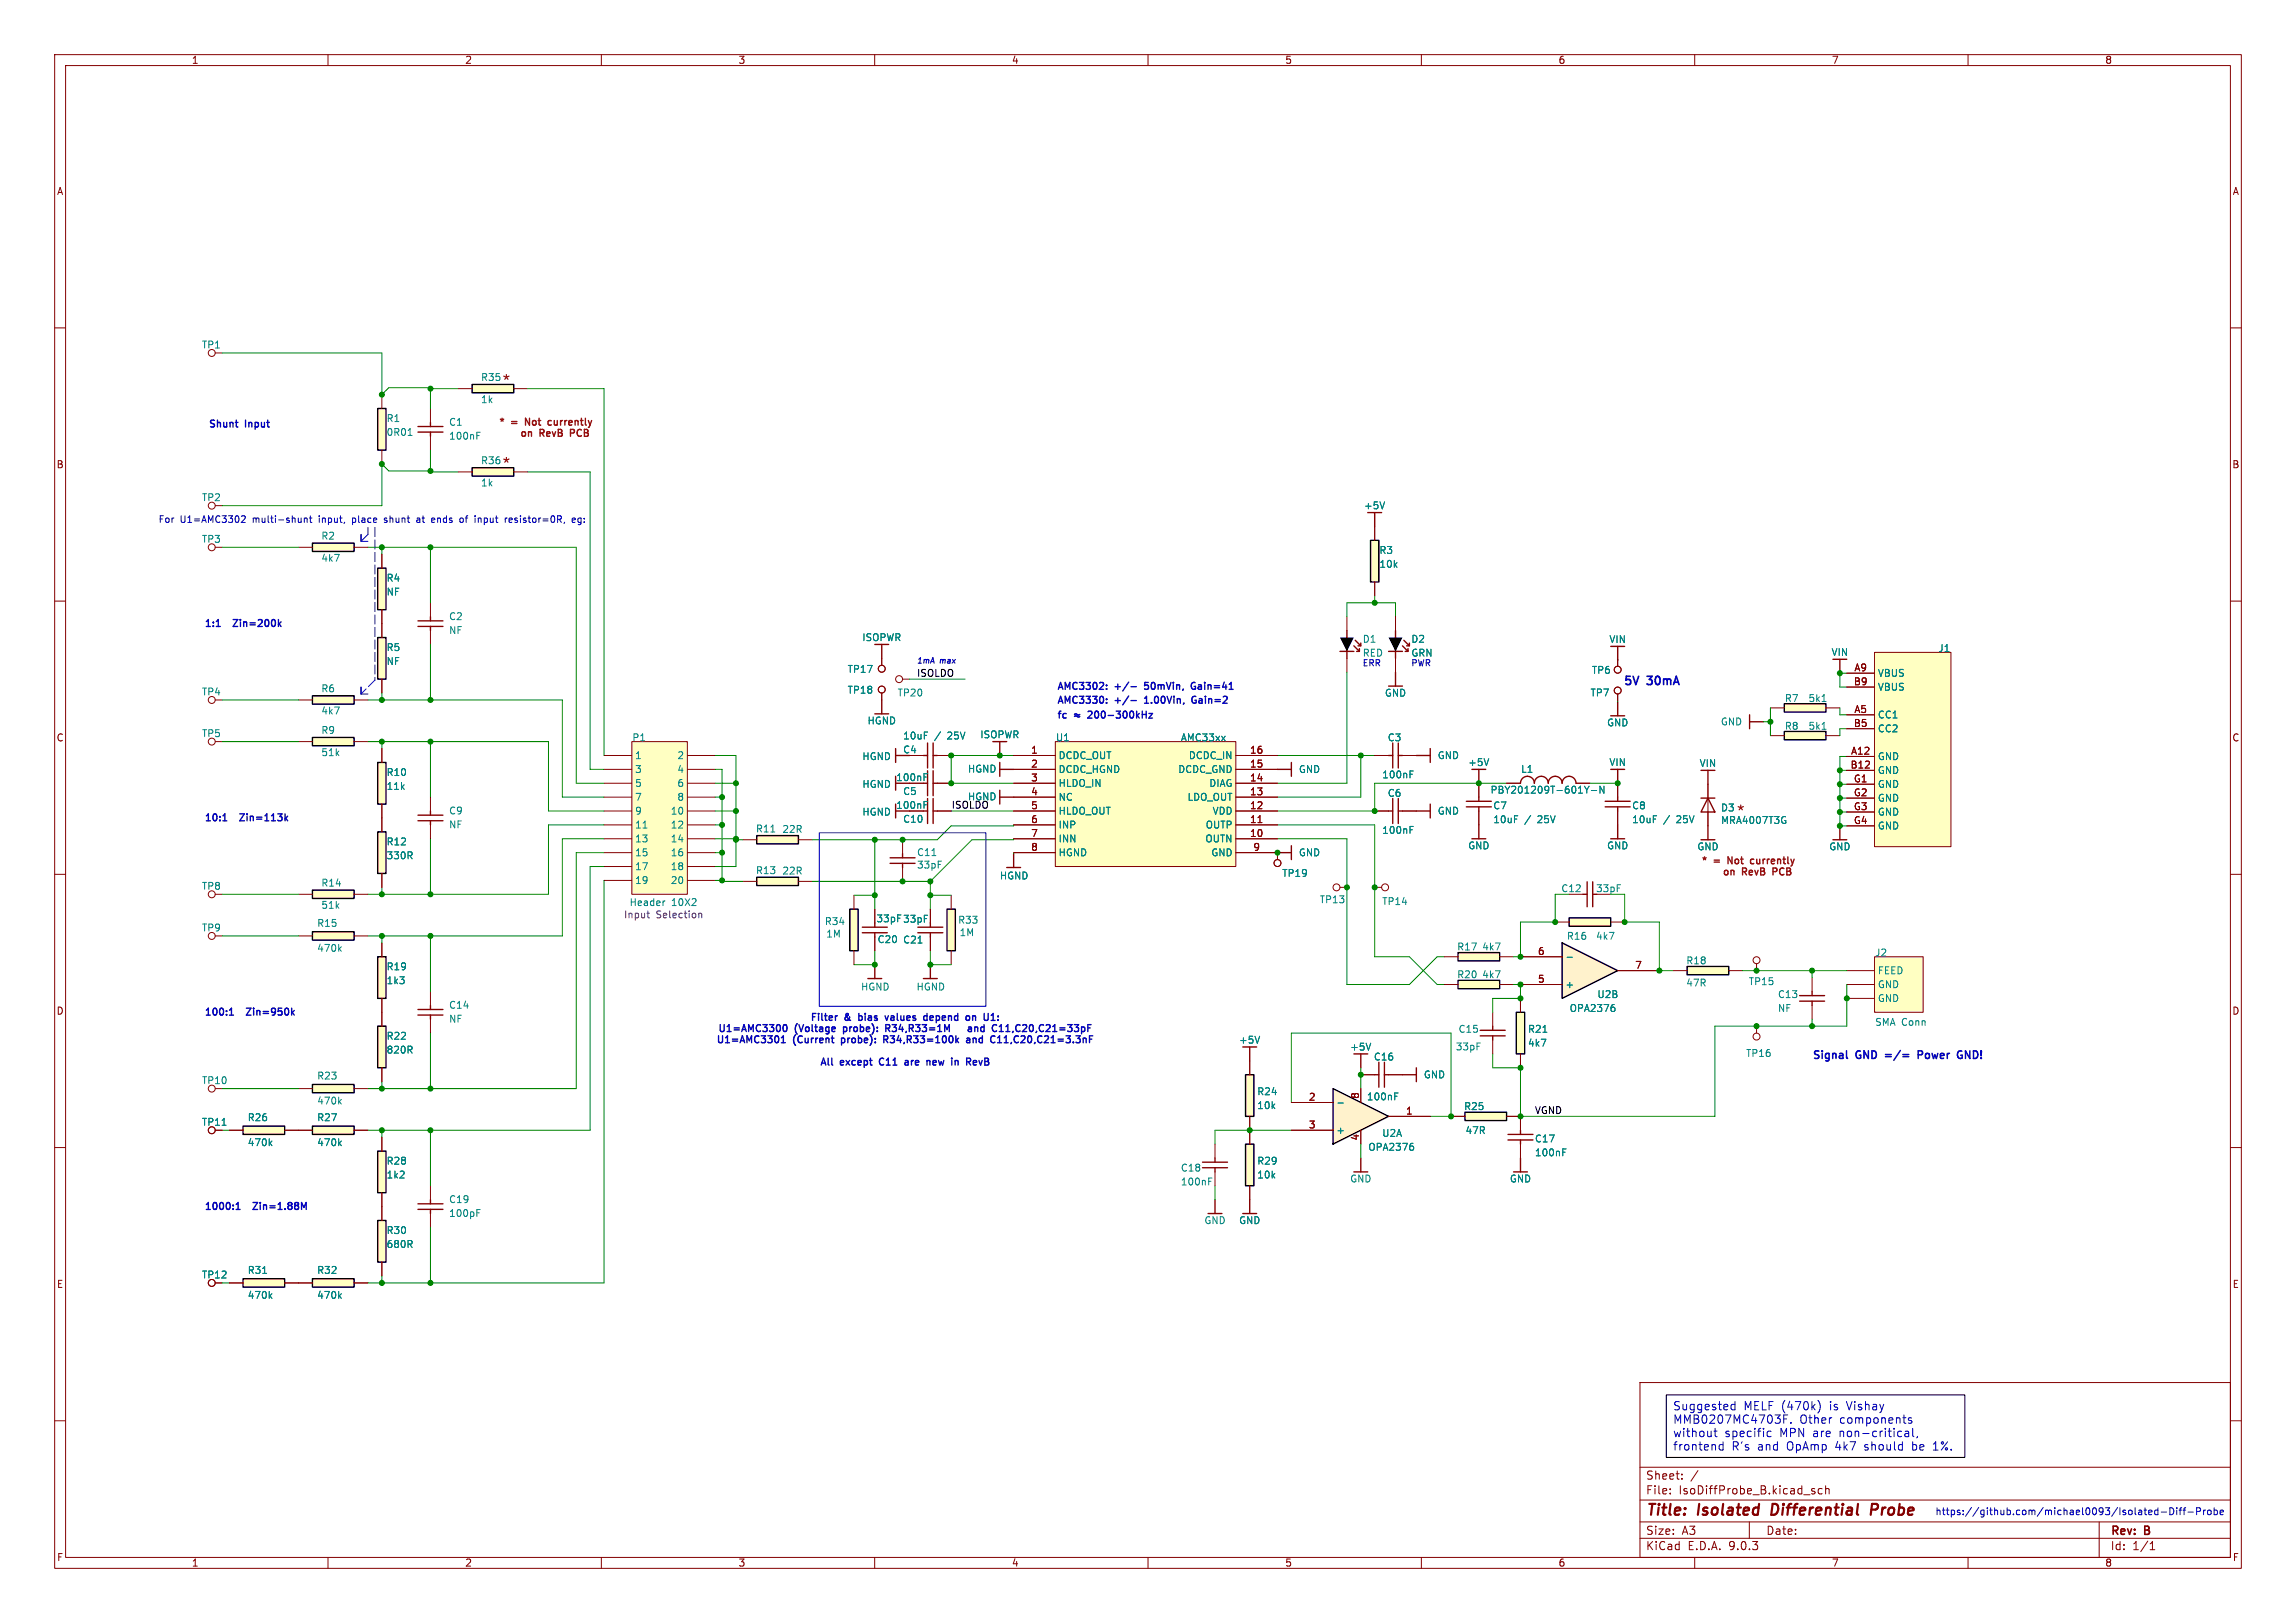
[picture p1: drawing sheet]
<svg xmlns="http://www.w3.org/2000/svg" width="420mm" height="297mm" viewBox="0 0 420 297" stroke-linecap="round" stroke-linejoin="round" font-family="sans-serif">
<defs><g id="words">
<g font-size="2.8" fill="#c20000">
<text x="91.7" y="70.8">*</text>
<text x="91.7" y="86">*</text>
</g>
<text font-size="2.8" fill="#008484" x="317.5" y="149.6">*</text>
<g font-size="2.8" fill="#840000">
<text x="301" y="277.9">Title:</text>
<text x="310.6" y="277.9">Isolated</text>
<text x="324.9" y="277.9">Differential</text>
<text x="343.9" y="277.9">Probe</text>
</g>
<g font-size="2.1" fill="#0000c2">
<text x="296.9" y="125.5">5V</text>
<text x="301.5" y="125.5">30mA</text>
<text x="305.9" y="258.4">Suggested</text>
<text x="305.9" y="260.8">MMB0207MC4703F.</text>
<text x="305.9" y="263.3">without</text>
<text x="315.5" y="263.3">specific</text>
<text x="318.9" y="258.4">MELF (470k)</text>
<text x="325.6" y="263.3">MPN are</text>
<text x="329.2" y="260.8">Other</text>
<text x="334.8" y="258.4">is</text>
<text x="336.6" y="260.8">components</text>
<text x="336.7" y="263.3">non-critical,</text>
<text x="338.1" y="258.4">Vishay</text>
<text x="305.9" y="265.8">frontend</text>
<text x="316.8" y="265.8">R's</text>
<text x="321.6" y="265.8">and</text>
<text x="327" y="265.8">OpAmp</text>
<text x="336" y="265.8">4k7</text>
<text x="341.5" y="265.8">should</text>
<text x="350.3" y="265.8">be</text>
<text x="354.3" y="265.8">1%.</text>
</g>
<g font-size="2.1" fill="#840000">
<text x="301" y="273.7">File:</text>
<text x="301" y="271">Sheet:</text>
<text x="307.1" y="273.7">IsoDiffProbe_B.kicad_sch</text>
<text x="301" y="281.1">Size:</text>
<text x="307.6" y="281.1">A3</text>
<text x="323" y="281.1">Date:</text>
<text x="386" y="281.3">Rev:</text>
<text x="392.4" y="281.3">B</text>
<text x="301" y="283.9">KiCad</text>
<text x="308.7" y="283.9">E.D.A.</text>
<text x="316.3" y="283.9">9.0.3</text>
<text x="386" y="283.9">Id:</text>
<text x="390.1" y="283.9">1/1</text>
</g>
<g font-size="1.9" fill="#0000c2">
<text x="331.5" y="193.9">Signal</text>
<text x="339.6" y="193.9">GND</text>
<text x="345.5" y="193.9">=/=</text>
<text x="352" y="193.9">Power</text>
<text x="359.8" y="193.9">GND!</text>
</g>
<g font-size="1.8" fill="#840000">
<text x="35" y="11.9">1</text>
<text x="85" y="11.9">2</text>
<text x="135" y="11.9">3</text>
<text x="185" y="11.9">4</text>
<text x="235" y="11.9">5</text>
<text x="285" y="11.9">6</text>
<text x="335" y="11.9">7</text>
<text x="385" y="11.9">8</text>
<text x="10.3" y="35.9">A</text>
<text x="408.3" y="35.9">A</text>
<text x="10.3" y="85.9">B</text>
<text x="408.2" y="85.9">B</text>
<text x="339" y="125.5">B9</text>
<text x="339.1" y="122.9">A9</text>
<text x="339.1" y="130.6">A5</text>
<text x="10.3" y="135.9">C</text>
<text x="188.5" y="138">1</text>
<text x="228.6" y="138">16</text>
<text x="339" y="133.1">B5</text>
<text x="408.2" y="135.9">C</text>
<text x="163.8" y="143.1">100nF</text>
<text x="188.5" y="140.5">2</text>
<text x="188.5" y="143.1">3</text>
<text x="228.6" y="140.5">15</text>
<text x="228.6" y="143.1">14</text>
<text x="338.4" y="140.7">B12</text>
<text x="338.5" y="138.2">A12</text>
<text x="339" y="143.3">G1</text>
<text x="163.8" y="148.2">100nF</text>
<text x="188.5" y="145.6">4</text>
<text x="188.5" y="148.2">5</text>
<text x="228.6" y="145.6">13</text>
<text x="228.6" y="148.2">12</text>
<text x="339" y="145.8">G2</text>
<text x="339" y="148.3">G3</text>
<text x="188.5" y="150.7">6</text>
<text x="188.5" y="153.2">7</text>
<text x="188.5" y="155.8">8</text>
<text x="228.6" y="150.7">11</text>
<text x="228.6" y="153.2">10</text>
<text x="229.2" y="155.8">9</text>
<text x="339" y="150.9">G4</text>
<text x="281.2" y="174.8">6</text>
<text x="281.2" y="179.9">5</text>
<text x="299" y="177.4">7</text>
<text x="10.3" y="185.9">D</text>
<text x="408.2" y="185.9">D</text>
<text x="239.3" y="201.5">2</text>
<text x="248.7" y="201.2" transform="rotate(-90 248.7 201.2)">8</text>
<text x="239.3" y="206.6">3</text>
<text x="248.7" y="208.8" transform="rotate(-90 248.7 208.8)">4</text>
<text x="257.1" y="204">1</text>
<text x="10.3" y="235.9">E</text>
<text x="408.3" y="235.9">E</text>
<text x="10.3" y="285.9">F</text>
<text x="35" y="286.9">1</text>
<text x="85" y="286.9">2</text>
<text x="135" y="286.9">3</text>
<text x="185" y="286.9">4</text>
<text x="235" y="286.9">5</text>
<text x="285" y="286.9">6</text>
<text x="335" y="286.9">7</text>
<text x="385" y="286.9">8</text>
<text x="408.3" y="285.9">F</text>
</g>
<g font-size="1.8" fill="#008484">
<text x="36.8" y="64">TP1</text>
<text x="87.9" y="69.9">R35</text>
<text x="70.6" y="77.4">R1</text>
<text x="87.9" y="74">1k</text>
<text x="70.6" y="80">0R01</text>
<text x="82.1" y="78.1">C1</text>
<text x="82.1" y="80.7">100nF</text>
<text x="87.9" y="85.2">R36</text>
<text x="87.9" y="89.2">1k</text>
<text x="36.8" y="91.9">TP2</text>
<text x="249.4" y="93.4">+5V</text>
<text x="36.8" y="99.5">TP3</text>
<text x="58.7" y="98.9">R2</text>
<text x="252.2" y="101.6">R3</text>
<text x="58.7" y="103">4k7</text>
<text x="70.6" y="106.6">R4</text>
<text x="252.2" y="104.1">10k</text>
<text x="70.6" y="109.2">NF</text>
<text x="82.1" y="113.7">C2</text>
<text x="70.6" y="119.3">R5</text>
<text x="82.1" y="116.2">NF</text>
<text x="157.6" y="117.5">ISOPWR</text>
<text x="249.2" y="117.8">D1</text>
<text x="258.1" y="117.8">D2</text>
<text x="294.3" y="117.9">VIN</text>
<text x="354.5" y="119.5">J1</text>
<text x="70.6" y="121.9">NF</text>
<text x="154.9" y="123.3">TP17</text>
<text x="249.2" y="120.4">RED</text>
<text x="258.1" y="120.4">GRN</text>
<text x="291.1" y="123.5">TP6</text>
<text x="334.9" y="120.2">VIN</text>
<text x="343.4" y="124.1">VBUS</text>
<text x="36.8" y="127.5">TP4</text>
<text x="58.7" y="126.9">R6</text>
<text x="58.7" y="130.9">4k7</text>
<text x="154.9" y="127.1">TP18</text>
<text x="164.1" y="127.6">TP20</text>
<text x="253.2" y="127.7">GND</text>
<text x="290.8" y="127.6">TP7</text>
<text x="326.4" y="128.7">R7</text>
<text x="330.7" y="128.7">5k1</text>
<text x="343.4" y="126.6">VBUS</text>
<text x="343.4" y="131.7">CC1</text>
<text x="36.8" y="135.1">TP5</text>
<text x="58.7" y="134.5">R9</text>
<text x="115.6" y="135.9">P1</text>
<text x="158.6" y="132.8">HGND</text>
<text x="165.1" y="135.5">10uF</text>
<text x="170.9" y="135.5">/</text>
<text x="173.4" y="135.5">25V</text>
<text x="179.2" y="135.3">ISOPWR</text>
<text x="193" y="135.9">U1</text>
<text x="215.9" y="135.9">AMC33xx</text>
<text x="253.8" y="135.9">C3</text>
<text x="293.9" y="133.1">GND</text>
<text x="314.7" y="132.9">GND</text>
<text x="326.4" y="133.7">R8</text>
<text x="330.7" y="133.7">5k1</text>
<text x="343.4" y="134.2">CC2</text>
<text x="58.7" y="138.6">51k</text>
<text x="70.6" y="142.2">R10</text>
<text x="116.1" y="139.1">1</text>
<text x="116.1" y="141.7">3</text>
<text x="123.8" y="139.1">2</text>
<text x="123.8" y="141.7">4</text>
<text x="157.7" y="139.3">HGND</text>
<text x="165.1" y="138.1">C4</text>
<text x="177" y="141.6">HGND</text>
<text x="193.5" y="139.1">DCDC_OUT</text>
<text x="193.5" y="141.7">DCDC_HGND</text>
<text x="215.4" y="141.7">DCDC_GND</text>
<text x="217.4" y="139.1">DCDC_IN</text>
<text x="237.5" y="141.7">GND</text>
<text x="252.7" y="142.6">100nF</text>
<text x="262.9" y="139.1">GND</text>
<text x="268.5" y="140.4">+5V</text>
<text x="278.1" y="141.6">L1</text>
<text x="294.3" y="140.4">VIN</text>
<text x="310.8" y="140.6">VIN</text>
<text x="343.4" y="139.3">GND</text>
<text x="343.4" y="141.8">GND</text>
<text x="70.6" y="144.7">11k</text>
<text x="82.1" y="149.2">C9</text>
<text x="116.1" y="144.2">5</text>
<text x="116.1" y="146.7">7</text>
<text x="116.1" y="149.3">9</text>
<text x="122.6" y="149.3">10</text>
<text x="123.8" y="144.2">6</text>
<text x="123.8" y="146.7">8</text>
<text x="157.7" y="149.5">HGND</text>
<text x="157.7" y="144.4">HGND</text>
<text x="165.1" y="145.7">C5</text>
<text x="177" y="146.7">HGND</text>
<text x="193.5" y="144.2">HLDO_IN</text>
<text x="193.5" y="146.7">NC</text>
<text x="193.5" y="149.3">HLDO_OUT</text>
<text x="217.1" y="146.7">LDO_OUT</text>
<text x="221.1" y="144.2">DIAG</text>
<text x="221.7" y="149.3">VDD</text>
<text x="253.8" y="146">C6</text>
<text x="262.9" y="149.3">GND</text>
<text x="272.6" y="145.4">PBY201209T-601Y-N</text>
<text x="273.1" y="148.3">C7</text>
<text x="298.5" y="148.3">C8</text>
<text x="314.7" y="148.7">D3</text>
<text x="343.4" y="144.4">GND</text>
<text x="343.4" y="146.9">GND</text>
<text x="343.4" y="149.5">GND</text>
<text x="70.6" y="154.9">R12</text>
<text x="82.1" y="151.8">NF</text>
<text x="116.1" y="151.8">11</text>
<text x="116.1" y="154.4">13</text>
<text x="122.6" y="151.8">12</text>
<text x="122.6" y="154.4">14</text>
<text x="138.2" y="152.5">R11</text>
<text x="143" y="152.6">22R</text>
<text x="165.1" y="150.8">C10</text>
<text x="193.5" y="151.8">INP</text>
<text x="193.5" y="154.4">INN</text>
<text x="220.4" y="154.4">OUTN</text>
<text x="220.5" y="151.8">OUTP</text>
<text x="252.7" y="152.8">100nF</text>
<text x="268.5" y="155.6">GND</text>
<text x="273.1" y="150.8">10uF</text>
<text x="278.9" y="150.8">/</text>
<text x="281.4" y="150.8">25V</text>
<text x="293.9" y="155.6">GND</text>
<text x="298.5" y="150.8">10uF</text>
<text x="304.3" y="150.8">/</text>
<text x="306.8" y="150.8">25V</text>
<text x="310.4" y="155.8">GND</text>
<text x="314.7" y="151">MRA4007T3G</text>
<text x="334.5" y="155.8">GND</text>
<text x="343.4" y="152">GND</text>
<text x="70.6" y="157.4">330R</text>
<text x="116.1" y="156.9">15</text>
<text x="116.1" y="159.4">17</text>
<text x="116.1" y="162">19</text>
<text x="122.6" y="156.9">16</text>
<text x="122.6" y="159.4">18</text>
<text x="122.6" y="162">20</text>
<text x="138.2" y="160.2">R13</text>
<text x="143" y="160.2">22R</text>
<text x="167.6" y="156.9">C11</text>
<text x="167.6" y="159.1">33pF</text>
<text x="182.8" y="161.1">HGND</text>
<text x="193.5" y="156.9">HGND</text>
<text x="221.5" y="156.9">GND</text>
<text x="234.5" y="160.7">TP19</text>
<text x="237.5" y="156.9">GND</text>
<text x="36.8" y="163">TP8</text>
<text x="58.7" y="166.5">51k</text>
<text x="58.7" y="162.4">R14</text>
<text x="115.1" y="166">Header</text>
<text x="122.8" y="166">10X2</text>
<text x="241.3" y="165.5">TP13</text>
<text x="252.7" y="165.8">TP14</text>
<text x="285.5" y="163.5">C12</text>
<text x="291.9" y="163.5">33pF</text>
<text x="36.8" y="170.6">TP9</text>
<text x="57.9" y="169.8">R15</text>
<text x="150.8" y="169.5">R34</text>
<text x="151.1" y="171.8">1M</text>
<text x="160.2" y="169">33pF 33pF</text>
<text x="160.4" y="172.8">C20</text>
<text x="165.1" y="172.9">C21</text>
<text x="175.2" y="169.2">R33</text>
<text x="175.4" y="171.5">1M</text>
<text x="286.5" y="172.2">R16</text>
<text x="291.9" y="172.2">4k7</text>
<text x="57.9" y="174.4">470k</text>
<text x="70.6" y="177.8">R19</text>
<text x="266.5" y="174.1">R17</text>
<text x="266.5" y="179.2">R20</text>
<text x="271" y="174.1">4k7</text>
<text x="271" y="179.2">4k7</text>
<text x="308.4" y="176.7">R18</text>
<text x="342.9" y="175.2">J2</text>
<text x="343.4" y="178.5">FEED</text>
<text x="70.6" y="180.3">1k3</text>
<text x="82.1" y="184.8">C14</text>
<text x="157.4" y="181.5">HGND</text>
<text x="167.6" y="181.5">HGND</text>
<text x="286.3" y="181">+</text>
<text x="287" y="185.4">OPA2376</text>
<text x="292.1" y="182.8">U2B</text>
<text x="308.4" y="180.7">47R</text>
<text x="319.8" y="180.5">TP15</text>
<text x="325.1" y="185.4">NF</text>
<text x="325.1" y="182.8">C13</text>
<text x="343.4" y="181">GND</text>
<text x="343.4" y="183.6">GND</text>
<text x="70.6" y="190.5">R22</text>
<text x="82.1" y="187.3">NF</text>
<text x="226.6" y="191.2">+5V</text>
<text x="266.7" y="189.2">C15</text>
<text x="279.4" y="191.7">4k7</text>
<text x="279.4" y="189.2">R21</text>
<text x="342.9" y="187.9">SMA Conn</text>
<text x="57.9" y="197.8">R23</text>
<text x="70.6" y="193">820R</text>
<text x="246.9" y="192.5">+5V</text>
<text x="251.2" y="194.3">C16</text>
<text x="260.4" y="197.5">GND</text>
<text x="266.2" y="192.4">33pF</text>
<text x="319.3" y="193.6">TP16</text>
<text x="36.8" y="198.6">TP10</text>
<text x="57.9" y="202.3">470k</text>
<text x="229.9" y="203.2">10k</text>
<text x="229.9" y="200.6">R24</text>
<text x="249.9" y="201.6">100nF</text>
<text x="267.7" y="203.3">R25</text>
<text x="36.8" y="206.2">TP11</text>
<text x="45.2" y="205.4">R26</text>
<text x="45.2" y="209.9">470k</text>
<text x="57.9" y="205.4">R27</text>
<text x="57.9" y="209.9">470k</text>
<text x="244.3" y="207.7">+</text>
<text x="252.7" y="208.2">U2A</text>
<text x="268" y="207.7">47R</text>
<text x="280.7" y="209.3">C17</text>
<text x="70.6" y="215.9">1k2</text>
<text x="70.6" y="213.3">R28</text>
<text x="215.9" y="214.6">C18</text>
<text x="229.9" y="215.9">10k</text>
<text x="229.9" y="213.3">R29</text>
<text x="250.2" y="210.8">OPA2376</text>
<text x="280.7" y="211.8">100nF</text>
<text x="82.1" y="220.4">C19</text>
<text x="215.9" y="217.1">100nF</text>
<text x="246.9" y="216.6">GND</text>
<text x="276.1" y="216.6">GND</text>
<text x="70.6" y="226">R30</text>
<text x="82.1" y="222.9">100pF</text>
<text x="220.2" y="224.2">GND</text>
<text x="226.6" y="224.2">GND</text>
<text x="45.2" y="233.3">R31</text>
<text x="57.9" y="233.3">R32</text>
<text x="70.6" y="228.6">680R</text>
<text x="36.8" y="234.1">TP12</text>
<text x="45.2" y="237.9">470k</text>
<text x="57.9" y="237.9">470k</text>
</g>
<g font-size="1.8" fill="#c20000">
<text x="91.2" y="78">*</text>
<text x="93.6" y="78">=</text>
<text x="96.7" y="78">Not</text>
<text x="101.4" y="78">currently</text>
<text x="97.1" y="80">on</text>
<text x="100.9" y="80">RevB</text>
<text x="106.9" y="80">PCB</text>
<text x="311.1" y="158.2">*</text>
<text x="313.6" y="158.2">=</text>
<text x="316.6" y="158.2">Not</text>
<text x="317.1" y="160.3">on</text>
<text x="320.8" y="160.3">RevB</text>
<text x="321.3" y="158.2">currently</text>
<text x="326.9" y="160.3">PCB</text>
</g>
<g font-size="1.8" fill="#0000c2">
<text x="38.1" y="78.3">Shunt</text>
<text x="45" y="78.3">Input</text>
<text x="37.3" y="114.8">1:1</text>
<text x="43.3" y="114.8">Zin=200k</text>
<text x="193.3" y="131.6">fc</text>
<text x="193.3" y="128.9">AMC3330:</text>
<text x="193.3" y="126.3">AMC3302:</text>
<text x="196.6" y="131.6">þÿ&quot;H</text>
<text x="199.6" y="131.6">200-300kHz</text>
<text x="204" y="128.9">+/-</text>
<text x="204" y="126.3">+/-</text>
<text x="210" y="128.9">1.00Vin,</text>
<text x="210" y="126.3">50mVin,</text>
<text x="219" y="126.3">Gain=41</text>
<text x="219.1" y="128.9">Gain=2</text>
<text x="37.3" y="150.4">10:1</text>
<text x="44.5" y="150.4">Zin=113k</text>
<text x="37.3" y="185.9">100:1</text>
<text x="45.7" y="185.9">Zin=950k</text>
<text x="130.9" y="191">U1=AMC3301</text>
<text x="131.2" y="188.9">U1=AMC3300</text>
<text x="145.1" y="191">(Current</text>
<text x="145.4" y="188.9">(Voltage</text>
<text x="148.1" y="186.9">Filter</text>
<text x="154.4" y="191">probe):</text>
<text x="154.5" y="186.9">&amp;</text>
<text x="154.8" y="188.9">probe):</text>
<text x="157.6" y="186.9">bias</text>
<text x="162.6" y="191">R34,R33=100k</text>
<text x="163" y="186.9">values</text>
<text x="163" y="188.9">R34,R33=1M</text>
<text x="170.5" y="186.9">depend</text>
<text x="178.3" y="191">and</text>
<text x="178.7" y="186.9">on</text>
<text x="179.7" y="188.9">and</text>
<text x="182.5" y="186.9">U1:</text>
<text x="183.3" y="191">C11,C20,C21=3.3nF</text>
<text x="184.6" y="188.9">C11,C20,C21=33pF</text>
<text x="149.8" y="195.1">All</text>
<text x="153.7" y="195.1">except</text>
<text x="161.4" y="195.1">C11</text>
<text x="166.5" y="195.1">are</text>
<text x="171" y="195.1">new</text>
<text x="176.1" y="195.1">in</text>
<text x="179.3" y="195.1">RevB</text>
<text x="37.3" y="221.5">1000:1</text>
<text x="46.9" y="221.5">Zin=1.88M</text>
<text x="353.9" y="277.5">https://github.com/michael0093/Isolated-Diff-Probe</text>
</g>
<g font-size="1.8">
<text x="167.6" y="123.9">ISOLDO</text>
<text x="174" y="148.1">ISOLDO</text>
<text x="280.7" y="203.9">VGND</text>
</g>
<g font-size="1.8" fill="#840084">
<text x="114.1" y="168.2">Input</text>
<text x="120" y="168.2">Selection</text>
</g>
<g font-size="1.7" fill="#0000c2">
<text x="29" y="95.8">For</text>
<text x="32.8" y="95.8">U1=AMC3302</text>
<text x="46.1" y="95.8">multi-shunt</text>
<text x="58.2" y="95.8">input,</text>
<text x="64.3" y="95.8">place</text>
<text x="70.2" y="95.8">shunt</text>
<text x="76.2" y="95.8">at</text>
<text x="78.9" y="95.8">ends</text>
<text x="84.2" y="95.8">of</text>
<text x="86.9" y="95.8">input</text>
<text x="92.5" y="95.8">resistor=0R,</text>
<text x="104.8" y="95.8">eg:</text>
</g>
<g font-size="1.6" fill="#0000c2">
<text x="249.2" y="122">ERR</text>
<text x="258.1" y="122">PWR</text>
</g>
<g font-size="1.4" fill="#0000c2">
<text x="167.6" y="121.5">1mA</text>
<text x="172" y="121.5">max</text>
</g>
</g></defs>
<g fill="none" stroke="#840000" stroke-width=".18">
<path d="M10 10h400v277h-400zM12 12h396v273h-396zM60 10v2M110 10v2M160 10v2M210 10v2M260 10v2M310 10v2M360 10v2M10 60h2M408 60h2M10 110h2"/>
<path d="M246.4 112.9v2.5M255.3 112.9v2.5M408 110h2M246.4 120.5v2.5M255.3 120.5v2.5M10 160h2M233.7 156v1.3M408 160h2M10 210h2M408 210h2M300 253h108v32h-108zM10 260h2"/>
<path d="M300 278.5h108M300 274.5h108M300 268.5h108M305.5 273.2v.2M305.5 272.5v.1M307.7 270.5v.2M307.7 269.8v.1M310.6 269.1l-1.3 1.9M320 278.5v3M331.4 272.8l.5 .2 .1 .1-.1 .2-.4 .1M331.4 272.5h.5M333.3 272.5l-.4-.1-.3 .3v.4l.1 .2h.6"/>
<path d="M333.9 272.5l.3-.1 .3 .1 .1 .9M333.9 271.9v1.5M384 278.5v6.5M408 260h2M60 285v2M110 285v2M160 285v2M210 285v2M260 285v2M300 281.5h108M310 285v2M360 285v2"/>
<path d="M393.3 283.6h.9M393.3 282.5l.4-.4v1.5"/>
<circle cx="233.7" cy="157.9" r=".63"/>
</g>
<path d="M324.3 275.2l-.3 2h.5M343.2 275.2h-.8l-.2 2M343.3 276.2l-1 .1" fill="none" stroke="#840000" stroke-width=".4"/>
<g fill="none" stroke="#840000" stroke-width=".25">
<path d="M245.1 119.2h2.5M246.4 115.4v5.1M247.6 118.2l1.1 1v-.5M247.9 117.2l1 1v-.5M248.2 119.2h.5M248.4 118.2h.5M254 119.2h2.5M255.3 115.4v5.1M256.5 118.2l1.1 1v-.5M256.8 117.2l1 1v-.5M257 119.2h.6M257.3 118.2h.5"/>
<path d="M236.2 139.5v2.6M254 125.6h2.5M255.3 123v2.6M233.7 156h2.5M233.7 140.8h2.5M236.2 154.8v2.5M270.5 140.8v2.5"/>
</g>
<path d="M272.3 138.8l-.4 1.3" fill="none" stroke="#008484" stroke-width=".18"/>
<path d="M245.1 116.7h2.5l-1.2 2.5zM254 116.7h2.5l-1.2 2.5z" fill="#000"/>
<path d="M86.4 85.6h7.6v1.5h-7.6z" fill="#ffffc2"/>
<path d="M86.4 85.6h7.6v1.5h-7.6z" fill="none" stroke="#000" stroke-width=".25"/>
<g fill="none" stroke="#840000" stroke-width=".18">
<path d="M78.7 74.8v2.5M78.7 79.8v2.6M83.8 86.4h2.6M94 86.4h2.5M78.7 110.3v2.6M78.7 115.4v2.5M251.5 138.3h2.5M256.5 138.3h2.6M251.5 148.4h2.5M256.5 148.4h2.6M331.5 178.9v2.5M321.3 187.8v1.3"/>
<path d="M331.5 184v2.5"/>
<circle cx="321.3" cy="189.7" r=".63"/>
</g>
<g fill="none" stroke="#840000" stroke-width=".25">
<path d="M76.5 78.1h4.5M76.5 79.1h4.5M78.7 77.3v.8M78.7 79.1v.7M251.5 93.8v2.5M76.5 113.6h4.5M76.5 114.6h4.5M78.7 112.9v.7M78.7 114.6v.8M254 138.3h.8M254.8 136v4.5M255.8 138.3h.7"/>
<path d="M255.8 136v4.5M259.1 138.3h2.5M261.6 137v2.5M254 148.4h.8M254.8 146.1v4.6M255.8 148.4h.7M255.8 146.1v4.6M259.1 148.4h2.5M261.6 147.1v2.6M329.2 182.2h4.6M329.2 183.2h4.6M331.5 181.4v.8"/>
<path d="M331.5 183.2v.8"/>
</g>
<path d="M87.2 79.7h.5M87.2 79.1h.6M253.3 91.8l-.4 1.3M257.9 141.7h.4M257.9 141.1h.6M257.9 151.8h.4M257.9 151.2h.6" fill="none" stroke="#008484" stroke-width=".18"/>
<path d="M342.9 175.1h8.9v10.1h-8.9z" fill="#ffffc2"/>
<path d="M342.9 175.1h8.9v10.1h-8.9z" fill="none" stroke="#800000" stroke-width=".18"/>
<path d="M337.8 177.6h5.1M337.8 180.2h5.1M337.8 182.7h5.1" fill="none" stroke="#840000" stroke-width=".18"/>
<path d="M138.4 152.9h7.6v1.5h-7.6z" fill="#ffffc2"/>
<path d="M138.4 152.9h7.6v1.5h-7.6z" fill="none" stroke="#000" stroke-width=".25"/>
<path d="M135.9 153.7h2.5M146 153.7h2.6M312.4 143.5v7.6M222.2 209.4v2.5M222.2 214.5v2.5" fill="none" stroke="#840000" stroke-width=".18"/>
<path d="M141 152.3h.7M326.4 150.1h.3v.5l-.3 .1M326.5 149.4l.1 .1M221.1 216.2h.4M221.1 215.6h.6" fill="none" stroke="#008484" stroke-width=".18"/>
<path d="M320 130.8v2.6M320 132.1h2.6M184.1 158.8h2.6M185.4 156.2v2.6M311.1 146.1h2.6M312.4 146.1l1.3 2.5h-2.6zM312.4 141v2.5M220 212.7h4.5M220 213.7h4.5M222.2 211.9v.8M222.2 213.7v.8" fill="none" stroke="#840000" stroke-width=".25"/>
<path d="M138.4 160.5h7.6v1.6h-7.6z" fill="#ffffc2"/>
<path d="M138.4 160.5h7.6v1.6h-7.6z" fill="none" stroke="#000" stroke-width=".25"/>
<path d="M135.9 161.3h2.5M146 161.3h2.6" fill="none" stroke="#840000" stroke-width=".18"/>
<path d="M336.5 120.7v2.5" fill="none" stroke="#840000" stroke-width=".25"/>
<path d="M342.9 119.4h14v35.5h-14z" fill="#ffffc2"/>
<path d="M342.9 119.4h14v35.5h-14z" fill="none" stroke="#800000" stroke-width=".18"/>
<g fill="none" stroke="#840000" stroke-width=".18">
<path d="M295.9 120.7v1.2M295.9 127v1.3M337.8 123.2h5.1M337.8 125.7h5.1M337.8 130.8h5.1M337.8 133.4h5.1M337.8 138.4h5.1M337.8 141h5.1M337.8 143.5h5.1M337.8 146.1h5.1M337.8 148.6h5.1M337.8 151.1h5.1"/>
<path d="M321.3 176.4v1.2"/>
<circle cx="295.9" cy="126.4" r=".63"/>
<circle cx="295.9" cy="122.6" r=".63"/>
<circle cx="321.3" cy="175.7" r=".63"/>
</g>
<path d="M295.9 118.3v2.5M294.6 131h2.6M295.9 128.4v2.6M295.9 140.8v2.5M311.1 153.7h2.6M312.4 151.1v2.6M335.3 153.7h2.5M336.5 151.1v2.6" fill="none" stroke="#840000" stroke-width=".25"/>
<path d="M250.7 98.9h1.5v7.6h-1.5z" fill="#ffffc2"/>
<path d="M250.7 98.9h1.5v7.6h-1.5z" fill="none" stroke="#000" stroke-width=".25"/>
<g fill="none" stroke="#840000" stroke-width=".18">
<path d="M251.5 96.3v2.6M251.5 106.5v2.5M39.4 171.3h1.2M39.4 163.7h1.2"/>
<circle cx="38.7" cy="100.2" r=".63"/>
<circle cx="38.7" cy="163.7" r=".63"/>
<circle cx="38.7" cy="171.3" r=".63"/>
</g>
<path d="M57.1 162.9h7.7v1.5h-7.7z" fill="#ffffc2"/>
<path d="M57.1 162.9h7.7v1.5h-7.7z" fill="none" stroke="#000" stroke-width=".25"/>
<path d="M54.6 163.7h2.5M64.8 163.7h2.5M78.7 217v2.5M78.7 222.1v2.5" fill="none" stroke="#840000" stroke-width=".18"/>
<path d="M78.7 219.5v.8M76.5 220.3h4.5M76.5 221.3h4.5M78.7 221.3v.8" fill="none" stroke="#840000" stroke-width=".25"/>
<path d="M87.2 221.9h.5M87.2 221.3h.6" fill="none" stroke="#008484" stroke-width=".18"/>
<path d="M69.1 223.3h1.5v7.7h-1.5z" fill="#ffffc2"/>
<path d="M69.1 223.3h1.5v7.7h-1.5z" fill="none" stroke="#000" stroke-width=".25"/>
<path d="M69.8 220.8v2.5M69.8 231v2.5" fill="none" stroke="#840000" stroke-width=".18"/>
<path d="M115.6 135.7h10.1v28h-10.1z" fill="#ffffc2"/>
<path d="M115.6 135.7h10.1v28h-10.1z" fill="none" stroke="#800000" stroke-width=".18"/>
<g fill="none" stroke="#840000" stroke-width=".18">
<path d="M110.5 138.3h5.1M125.7 138.3h5.1M110.5 140.8h5.1M110.5 143.3h5.1M110.5 145.9h5.1M110.5 148.4h5.1M110.5 151h5.1M110.5 153.5h5.1M110.5 156h5.1M110.5 158.6h5.1M125.7 140.8h5.1M125.7 143.3h5.1"/>
<path d="M125.7 145.9h5.1M125.7 148.4h5.1M125.7 151h5.1M125.7 153.5h5.1M125.7 156h5.1M125.7 158.6h5.1M110.5 161.1h5.1M125.7 161.1h5.1"/>
</g>
<path d="M117.6 151.5h.8M121.6 164.9h-.2" fill="none" stroke="#008484" stroke-width=".18"/>
<path d="M118.3 167.1h.5M118.5 167.8l.3 .2M127.8 167.2l.2-.1 .3 .1 .1 .8M127.8 167.1v.9" fill="none" stroke="#840084" stroke-width=".18"/>
<path d="M69.1 116.7h1.5v7.6h-1.5z" fill="#ffffc2"/>
<path d="M69.1 116.7h1.5v7.6h-1.5z" fill="none" stroke="#000" stroke-width=".25"/>
<path d="M69.8 114.1v2.6M69.8 124.3v2.5" fill="none" stroke="#840000" stroke-width=".18"/>
<path d="M69.1 104h1.5v7.6h-1.5z" fill="#ffffc2"/>
<path d="M69.1 104h1.5v7.6h-1.5z" fill="none" stroke="#000" stroke-width=".25"/>
<path d="M69.8 101.4v2.6M69.8 111.6v2.5" fill="none" stroke="#840000" stroke-width=".18"/>
<path d="M57.1 170.5h7.7v1.5h-7.7z" fill="#ffffc2"/>
<path d="M57.1 170.5h7.7v1.5h-7.7z" fill="none" stroke="#000" stroke-width=".25"/>
<g fill="none" stroke="#840000" stroke-width=".18">
<path d="M39.4 92.5h1.2M54.6 171.3h2.5M64.8 171.3h2.5"/>
<circle cx="38.7" cy="92.5" r=".63"/>
</g>
<path d="M62.1 173.6l.3 .5M62.4 173.3l-.4 .4" fill="none" stroke="#008484" stroke-width=".18"/>
<path d="M69.1 139.5h1.5v7.6h-1.5z" fill="#ffffc2"/>
<path d="M69.1 139.5h1.5v7.6h-1.5z" fill="none" stroke="#000" stroke-width=".25"/>
<path d="M69.8 137v2.5M69.8 147.1v2.6" fill="none" stroke="#840000" stroke-width=".18"/>
<path d="M69.1 152.2h1.5v7.6h-1.5z" fill="#ffffc2"/>
<path d="M69.1 152.2h1.5v7.6h-1.5z" fill="none" stroke="#000" stroke-width=".25"/>
<path d="M69.8 149.7v2.5M69.8 159.8v2.6M78.7 145.9v2.5M78.7 151v2.5" fill="none" stroke="#840000" stroke-width=".18"/>
<path d="M76.5 149.2h4.5M76.5 150.2h4.5M78.7 148.4v.8M78.7 150.2v.8" fill="none" stroke="#840000" stroke-width=".25"/>
<path d="M69.1 74.8h1.5v7.6h-1.5z" fill="#ffffc2"/>
<path d="M69.1 74.8h1.5v7.6h-1.5z" fill="none" stroke="#000" stroke-width=".25"/>
<path d="M69.8 72.2v2.6M69.8 82.4v2.5" fill="none" stroke="#840000" stroke-width=".18"/>
<path d="M74.7 79.7h.7" fill="none" stroke="#008484" stroke-width=".18"/>
<path d="M86.4 70.4h7.6v1.5h-7.6z" fill="#ffffc2"/>
<path d="M86.4 70.4h7.6v1.5h-7.6z" fill="none" stroke="#000" stroke-width=".25"/>
<path d="M83.8 71.1h2.6M94 71.1h2.5" fill="none" stroke="#840000" stroke-width=".18"/>
<path d="M57.1 99.4h7.7v1.5h-7.7z" fill="#ffffc2"/>
<path d="M57.1 99.4h7.7v1.5h-7.7z" fill="none" stroke="#000" stroke-width=".25"/>
<g fill="none" stroke="#840000" stroke-width=".18">
<path d="M39.4 64.6h1.2M54.6 100.2h2.5M64.8 100.2h2.5"/>
<circle cx="38.7" cy="64.6" r=".63"/>
</g>
<path d="M69.1 175.1h1.5v7.6h-1.5z" fill="#ffffc2"/>
<path d="M69.1 175.1h1.5v7.6h-1.5z" fill="none" stroke="#000" stroke-width=".25"/>
<path d="M69.8 172.5v2.6M69.8 182.7v2.5" fill="none" stroke="#840000" stroke-width=".18"/>
<path d="M308.6 176.9h7.6v1.5h-7.6z" fill="#ffffc2"/>
<path d="M308.6 176.9h7.6v1.5h-7.6z" fill="none" stroke="#000" stroke-width=".25"/>
<path d="M306.1 177.6h2.5M316.2 177.6h2.6" fill="none" stroke="#840000" stroke-width=".18"/>
<path d="M57.1 206.1h7.7v1.5h-7.7z" fill="#ffffc2"/>
<path d="M57.1 206.1h7.7v1.5h-7.7z" fill="none" stroke="#000" stroke-width=".25"/>
<path d="M54.6 206.8h2.5M64.8 206.8h2.5" fill="none" stroke="#840000" stroke-width=".18"/>
<path d="M62.1 209.2l.3 .5M62.4 208.8l-.4 .5" fill="none" stroke="#008484" stroke-width=".18"/>
<path d="M57.1 198.5h7.7v1.5h-7.7z" fill="#ffffc2"/>
<path d="M57.1 198.5h7.7v1.5h-7.7z" fill="none" stroke="#000" stroke-width=".25"/>
<path d="M54.6 199.2h2.5M64.8 199.2h2.5" fill="none" stroke="#840000" stroke-width=".18"/>
<path d="M62.1 201.6l.3 .4M62.4 201.2l-.4 .5" fill="none" stroke="#008484" stroke-width=".18"/>
<path d="M44.4 206.1h7.7v1.5h-7.7z" fill="#ffffc2"/>
<path d="M44.4 206.1h7.7v1.5h-7.7z" fill="none" stroke="#000" stroke-width=".25"/>
<g fill="none" stroke="#840000" stroke-width=".18">
<path d="M78.7 181.4v2.6M78.7 186.5v2.6M39.4 206.8h1.2M41.9 206.8h2.5M52.1 206.8h2.5"/>
<circle cx="38.7" cy="199.2" r=".63"/>
<circle cx="38.7" cy="206.8" r=".63"/>
</g>
<path d="M40.6 205.9h.8M49.4 209.2l.3 .5M49.7 208.8l-.4 .5" fill="none" stroke="#008484" stroke-width=".18"/>
<path d="M76.5 184.7h4.5M76.5 185.8h4.5M78.7 184v.7M78.7 185.8v.7" fill="none" stroke="#840000" stroke-width=".25"/>
<path d="M69.1 187.8h1.5v7.6h-1.5z" fill="#ffffc2"/>
<path d="M69.1 187.8h1.5v7.6h-1.5z" fill="none" stroke="#000" stroke-width=".25"/>
<path d="M171.4 148.4h2.6M69.8 185.2v2.6M69.8 195.4v2.5" fill="none" stroke="#840000" stroke-width=".18"/>
<path d="M168.9 148.4h.8M169.7 146.1v4.6M170.7 148.4h.7M170.7 146.1v4.6" fill="none" stroke="#840000" stroke-width=".25"/>
<path d="M169 147.3h.4M169 146.7h.6" fill="none" stroke="#008484" stroke-width=".18"/>
<path d="M44.4 234h7.7v1.5h-7.7z" fill="#ffffc2"/>
<path d="M44.4 234h7.7v1.5h-7.7z" fill="none" stroke="#000" stroke-width=".25"/>
<g fill="none" stroke="#840000" stroke-width=".18">
<path d="M39.4 234.8h1.2M41.9 234.8h2.5M52.1 234.8h2.5"/>
<circle cx="38.7" cy="234.8" r=".63"/>
</g>
<path d="M48 233h.8M49.4 237.1l.3 .5M49.7 236.8l-.4 .4" fill="none" stroke="#008484" stroke-width=".18"/>
<path d="M57.1 234h7.7v1.5h-7.7z" fill="#ffffc2"/>
<path d="M57.1 234h7.7v1.5h-7.7z" fill="none" stroke="#000" stroke-width=".25"/>
<g fill="none" stroke="#840000" stroke-width=".18">
<path d="M39.4 128.1h1.2M54.6 234.8h2.5M64.8 234.8h2.5"/>
<circle cx="38.7" cy="128.1" r=".63"/>
</g>
<path d="M62.1 237.1l.3 .5M62.4 236.8l-.4 .4" fill="none" stroke="#008484" stroke-width=".18"/>
<path d="M57.1 127.3h7.7v1.6h-7.7z" fill="#ffffc2"/>
<path d="M57.1 127.3h7.7v1.6h-7.7z" fill="none" stroke="#000" stroke-width=".25"/>
<g fill="none" stroke="#840000" stroke-width=".18">
<path d="M39.4 135.7h1.2M54.6 128.1h2.5M64.8 128.1h2.5"/>
<circle cx="38.7" cy="135.7" r=".63"/>
</g>
<path d="M57.1 135h7.7v1.5h-7.7z" fill="#ffffc2"/>
<path d="M57.1 135h7.7v1.5h-7.7z" fill="none" stroke="#000" stroke-width=".25"/>
<path d="M54.6 135.7h2.5M64.8 135.7h2.5" fill="none" stroke="#840000" stroke-width=".18"/>
<path d="M69.1 210.6h1.5v7.7h-1.5z" fill="#ffffc2"/>
<path d="M69.1 210.6h1.5v7.7h-1.5z" fill="none" stroke="#000" stroke-width=".25"/>
<g fill="none" stroke="#840000" stroke-width=".18">
<path d="M161.3 126.8v1.3M69.8 208.1v2.5M69.8 218.3v2.5"/>
<circle cx="161.3" cy="126.2" r=".63"/>
</g>
<path d="M182.9 135.7v2.6M182.9 139.5v2.6M182.9 140.8h2.5" fill="none" stroke="#840000" stroke-width=".25"/>
<path d="M227.8 209.4h1.6v7.6h-1.6z" fill="#ffffc2"/>
<path d="M227.8 209.4h1.6v7.6h-1.6z" fill="none" stroke="#000" stroke-width=".25"/>
<path d="M228.6 206.8v2.6M228.6 217v2.5" fill="none" stroke="#840000" stroke-width=".18"/>
<path d="M228.6 219.5v2.6M227.3 222.1h2.6" fill="none" stroke="#840000" stroke-width=".25"/>
<path d="M193 135.7h33.1v22.9h-33.1z" fill="#ffffc2"/>
<path d="M193 135.7h33.1v22.9h-33.1z" fill="none" stroke="#800000" stroke-width=".18"/>
<g fill="none" stroke="#840000" stroke-width=".18">
<path d="M185.4 138.3h7.6M226.1 138.3h7.6M185.4 140.8h7.6M185.4 143.3h7.6M185.4 145.9h7.6M185.4 148.4h7.6M185.4 151h7.6M185.4 153.5h7.6M185.4 156h7.6M226.1 140.8h7.6M226.1 143.3h7.6M226.1 145.9h7.6"/>
<path d="M226.1 148.4h7.6M226.1 151h7.6M226.1 153.5h7.6M226.1 156h7.6M230.1 150.5h.7"/>
</g>
<path d="M227.8 196.7h1.6v7.6h-1.6z" fill="#ffffc2"/>
<path d="M227.8 196.7h1.6v7.6h-1.6z" fill="none" stroke="#000" stroke-width=".25"/>
<path d="M228.6 194.1v2.6M228.6 204.3v2.5" fill="none" stroke="#840000" stroke-width=".18"/>
<path d="M228.6 191.6v2.5" fill="none" stroke="#840000" stroke-width=".25"/>
<path d="M230.4 189.6l-.4 1.3" fill="none" stroke="#008484" stroke-width=".18"/>
<path d="M287 168h7.6v1.5h-7.6z" fill="#ffffc2"/>
<path d="M287 168h7.6v1.5h-7.6z" fill="none" stroke="#000" stroke-width=".25"/>
<g fill="none" stroke="#840000" stroke-width=".18">
<path d="M161.3 120.5v1.2M165.1 124.3h1.3M270.5 143.3v2.6M270.5 148.4v2.6M275.6 143.3h2.5M288.3 143.3h2.5M284.5 168.7h2.5M287 163.7h2.6M294.6 168.7h2.6M248.9 196.7h2.6M254 196.7h2.5"/>
<circle cx="161.3" cy="122.4" r=".63"/>
<circle cx="164.5" cy="124.3" r=".63"/>
</g>
<g fill="none" stroke="#840000" stroke-width=".25">
<path d="M161.3 117.9v2.6M160 130.6h2.6M161.3 128.1v2.5M268.2 146.6h4.6M268.2 147.7h4.6M269.2 153.5h2.6M270.5 145.9v.7M270.5 147.7v.7M270.5 151v2.5M279.4 142.1a1.27 1.27 0 0 0-1.3 1.2M281.9 142.1a1.27 1.27 0 0 0-1.2 1.2 1.27 1.27 0 0 0-1.3-1.2M284.5 142.1a1.27 1.27 0 0 0-1.3 1.2 1.27 1.27 0 0 0-1.3-1.2"/>
<path d="M287 142.1a1.27 1.27 0 0 0-1.3 1.2 1.27 1.27 0 0 0-1.2-1.2M287 142.1a1.27 1.27 0 0 1 1.3 1.2M289.6 163.7h.7M290.3 161.4v4.5M291.3 161.4v4.5M251.5 196.7h.7M252.2 194.4v4.6M253.2 196.7h.8M253.2 194.4v4.6"/>
</g>
<path d="M289.8 143.9l.5 .6M290.3 144.5v.6M290.7 143.9l-.4 .6M291.1 144.7h1M293.4 143.9v1.2l-.7-1.2v1.2M255.1 200.6h.5M255.1 200h.6" fill="none" stroke="#008484" stroke-width=".18"/>
<path d="M285.7 172.5l10.2 5.1-10.2 5.1z" fill="#fff2cc"/>
<path d="M285.7 172.5l10.2 5.1-10.2 5.1z" fill="none" stroke="#000" stroke-width=".25"/>
<path d="M278.1 175.1h7.6M295.9 177.6h7.6M278.1 180.2h7.6" fill="none" stroke="#840000" stroke-width=".18"/>
<path d="M286.7 175.2h.9M295.1 183.8h.2M295.2 184.3l.2 .3v.3l-.2 .2" fill="none" stroke="#008484" stroke-width=".18"/>
<path d="M163.8 137v2.5M163.8 138.3h2.6" fill="none" stroke="#840000" stroke-width=".25"/>
<path d="M266.7 174.3h7.6v1.5h-7.6z" fill="#ffffc2"/>
<path d="M266.7 174.3h7.6v1.5h-7.6z" fill="none" stroke="#000" stroke-width=".25"/>
<path d="M264.2 175.1h2.5M274.3 175.1h2.6" fill="none" stroke="#840000" stroke-width=".18"/>
<path d="M266.7 179.4h7.6v1.5h-7.6z" fill="#ffffc2"/>
<path d="M266.7 179.4h7.6v1.5h-7.6z" fill="none" stroke="#000" stroke-width=".25"/>
<g fill="none" stroke="#840000" stroke-width=".18">
<path d="M166.4 138.3h2.5M171.4 138.3h2.6M171.4 143.3h2.6M245.1 162.4h1.3M251.5 162.4h1.2M264.2 180.2h2.5M273 185.2v2.6M273 190.3v2.6M274.3 180.2h2.6"/>
<circle cx="244.5" cy="162.4" r=".63"/>
<circle cx="253.4" cy="162.4" r=".63"/>
</g>
<g fill="none" stroke="#840000" stroke-width=".25">
<path d="M168.9 138.3h.8M169.7 136v4.5M170.7 136v4.5M170.7 138.3h.7M163.8 142.1v2.5M163.8 147.1v2.6M168.9 143.3h.8M169.7 141v4.6M170.7 143.3h.7M170.7 141v4.6M270.8 188.5h4.5M270.8 189.6h4.5"/>
<path d="M273 187.8v.7M273 189.6v.7M222.2 219.5v2.6M221 222.1h2.5"/>
</g>
<path d="M169 142.2h.4M169 141.6h.6" fill="none" stroke="#008484" stroke-width=".18"/>
<path d="M268 203.5h7.6v1.6h-7.6z" fill="#ffffc2"/>
<path d="M268 203.5h7.6v1.6h-7.6z" fill="none" stroke="#000" stroke-width=".25"/>
<path d="M265.4 204.3h2.6M275.6 204.3h2.5v2.5M278.1 209.4v2.5" fill="none" stroke="#840000" stroke-width=".18"/>
<path d="M182.9 144.6v2.5M182.9 145.9h2.5M247.6 214.5h2.6M248.9 211.9v2.6M275.8 207.6h4.6M275.8 208.6h4.6M276.9 214.5h2.5M278.1 206.8v.8M278.1 208.6v.8M278.1 211.9v2.6" fill="none" stroke="#840000" stroke-width=".25"/>
<path d="M285.9 210.8h.4M285.9 210.2h.6" fill="none" stroke="#008484" stroke-width=".18"/>
<path d="M243.8 199.2l10.2 5.1-10.2 5.1z" fill="#fff2cc"/>
<path d="M243.8 199.2l10.2 5.1-10.2 5.1z" fill="none" stroke="#000" stroke-width=".25"/>
<path d="M160 166.4v2.5M160 171.5v2.5M170.2 166.4v2.5M170.2 171.5v2.5M248.9 199.2v2.6M236.2 201.8h7.6M236.2 206.8h7.6M248.9 206.8v2.6M254 204.3h7.6" fill="none" stroke="#840000" stroke-width=".18"/>
<path d="M167.9 172.6h.8M250.7 190.9l-.4 1.3M244.8 201.8h.9M258.2 209.2h.3M258.3 209.7l.3 .3v.3l-.3 .2" fill="none" stroke="#008484" stroke-width=".18"/>
<path d="M294.6 153.5h2.6M295.9 151v2.5M157.7 170.7h4.6M157.7 169.7h4.6M160 170.7v.8M167.9 170.7h4.6M167.9 169.7h4.6M170.2 168.9v.8M170.2 170.7v.8M248.9 192.9v2.5M256.5 196.7h2.6M259.1 195.4v2.5" fill="none" stroke="#840000" stroke-width=".25"/>
<path d="M277.4 185.2h1.5v7.7h-1.5z" fill="#ffffc2"/>
<path d="M277.4 185.2h1.5v7.7h-1.5z" fill="none" stroke="#000" stroke-width=".25"/>
<path d="M278.1 182.7v2.5M278.1 192.9v2.5" fill="none" stroke="#840000" stroke-width=".18"/>
<path d="M282.2 188.9h.8" fill="none" stroke="#008484" stroke-width=".18"/>
<path d="M158.7 179.1h2.6M160 176.5v2.6" fill="none" stroke="#840000" stroke-width=".25"/>
<path d="M326.4 128.8h7.6v1.5h-7.6z" fill="#ffffc2"/>
<path d="M326.4 128.8h7.6v1.5h-7.6z" fill="none" stroke="#000" stroke-width=".25"/>
<path d="M323.8 129.5h2.6M334 129.5h2.5" fill="none" stroke="#840000" stroke-width=".18"/>
<path d="M333.3 128.4h.7" fill="none" stroke="#008484" stroke-width=".18"/>
<path d="M155.4 166.4h1.6v7.6h-1.6z" fill="#ffffc2"/>
<path d="M155.4 166.4h1.6v7.6h-1.6z" fill="none" stroke="#000" stroke-width=".25"/>
<path d="M165.1 153.7v2.5M165.1 158.8v2.5M156.2 163.8v2.6M156.2 174v2.5" fill="none" stroke="#840000" stroke-width=".18"/>
<path d="M162.8 157h4.6M162.8 158h4.6M165.1 156.2v.8M165.1 158v.8M168.9 179.1h2.5M170.2 176.5v2.6" fill="none" stroke="#840000" stroke-width=".25"/>
<path d="M170.5 156.6h.7" fill="none" stroke="#008484" stroke-width=".18"/>
<path d="M326.4 133.9h7.6v1.5h-7.6z" fill="#ffffc2"/>
<path d="M326.4 133.9h7.6v1.5h-7.6z" fill="none" stroke="#000" stroke-width=".25"/>
<path d="M323.8 134.6h2.6M334 134.6h2.5M295.9 143.3v2.6M295.9 148.4v2.6" fill="none" stroke="#840000" stroke-width=".18"/>
<path d="M333.3 133.5h.7" fill="none" stroke="#008484" stroke-width=".18"/>
<path d="M293.6 146.6h4.6M293.6 147.7h4.6M295.9 145.9v.7M295.9 147.7v.7" fill="none" stroke="#840000" stroke-width=".25"/>
<path d="M173.2 166.4h1.6v7.6h-1.6z" fill="#ffffc2"/>
<path d="M173.2 166.4h1.6v7.6h-1.6z" fill="none" stroke="#000" stroke-width=".25"/>
<g fill="none" stroke="#840000" stroke-width=".18">
<path d="M251.5 96.3v2.6M69.8 101.4v2.6M69.8 111.6v5.1M251.5 106.5v2.5M255.3 112.9v2.5M69.8 124.3v2.5M69.8 137v2.5M161.3 120.5v1.2M161.3 126.8v1.3M166.4 138.3h2.5M171.4 138.3h2.6M185.4 138.3h7.6"/>
<path d="M226.1 138.3h7.6M251.5 138.3h2.5M255.3 120.5v2.5M256.5 138.3h2.6M295.9 120.7v1.2M295.9 127v1.3M337.8 123.2h5.1M337.8 125.7h5.1M337.8 130.8h5.1M337.8 133.4h5.1M337.8 138.4h5.1M69.8 147.1v5.1"/>
<path d="M69.8 159.8v2.6M171.4 143.3h2.6M171.4 148.4h2.6M185.4 143.3h7.6M185.4 148.4h7.6M185.4 140.8h7.6M185.4 145.9h7.6M185.4 151h7.6M185.4 153.5h7.6M185.4 156h7.6M226.1 143.3h7.6M226.1 156h7.6v1.3"/>
<path d="M226.1 148.4h7.6M226.1 140.8h7.6M226.1 145.9h7.6M226.1 151h7.6M226.1 153.5h7.6M230.1 150.5h.7M251.5 148.4h2.5M256.5 148.4h2.6M270.5 143.3v2.6M270.5 148.4v2.6M275.6 143.3h2.5M288.3 143.3h2.5"/>
<path d="M295.9 143.3v2.6M295.9 148.4v2.6M312.4 143.5v2.6M312.4 148.6v2.5M337.8 141h5.1M337.8 143.5h5.1M337.8 146.1h5.1M337.8 148.6h5.1M337.8 151.1h5.1M69.8 172.5v2.6M160 166.4v2.5M160 171.5v2.5"/>
<path d="M170.2 166.4v2.5M170.2 171.5v2.5M174 163.8v2.6M174 174v2.5M278.1 175.1h7.6M295.9 177.6h7.6M69.8 182.7v5.1M69.8 195.4v2.5M228.6 194.1v2.6M248.9 199.2v2.6M248.9 196.7h2.6M254 196.7h2.5"/>
<path d="M278.1 182.7v2.5M278.1 192.9v2.5M278.1 180.2h7.6M39.4 206.8h1.2M41.9 206.8h2.5M52.1 206.8h5M64.8 206.8h2.5M69.8 208.1v2.5M69.8 218.3v5M228.6 204.3v5.1M228.6 217v2.5M236.2 201.8h7.6"/>
<path d="M236.2 206.8h7.6M248.9 206.8v2.6M254 204.3h7.6M265.4 204.3h2.6M275.6 204.3h2.5v2.5M278.1 209.4v2.5M39.4 234.8h1.2M41.9 234.8h2.5M52.1 234.8h5M64.8 234.8h2.5M69.8 231v2.5"/>
<circle cx="161.3" cy="122.4" r=".63"/>
<circle cx="161.3" cy="126.2" r=".63"/>
<circle cx="295.9" cy="126.4" r=".63"/>
<circle cx="295.9" cy="122.6" r=".63"/>
<circle cx="233.7" cy="157.9" r=".63"/>
<circle cx="38.7" cy="206.8" r=".63"/>
<circle cx="38.7" cy="234.8" r=".63"/>
</g>
<g fill="none" stroke="#0000c2" stroke-width=".18">
<path d="M44.2 94.5l.4-.1 .3 .3-.8 .9h.8M55.1 94.8v.8M55.1 95.5l-.2 .1M55.7 94.9l.1-.1 .3 .1 .1 .7M55.7 94.8v.8M56.6 94.8h.5M56.8 94.4v1l.3 .2M63 95.5l-.1 .3M66 99.1h1.3M68.8 94.9l.1 .2-.6 .1M74.5 94.8h.4M74.8 95.6h.1"/>
<path d="M102 94.4h.5l.2 .2-.1 .4h-.6M102.3 95l.4 .6M103.3 95.5l-.1 .3M66 125.7v1.3h1.3M149.9 152.4h30.4v31.8h-30.4zM316.7 257.9l.2 .1 .5-.1M317.4 256.5v1.5M317.4 257.1l-.5-.1-.2 .1M326.3 259.7h.5M326.3 258.9v1.6M332.5 256.3a1.75 1.75 0 0 1 0 2.3M349.7 259.5l-.4-.1-.2 .3 .1 .2 .5 .1v.4h-.6"/>
<path d="M313.5 261.9h.6M313.7 261.4v1.3l.4 .2M315 264.3l-.5 .2v.6l.3 .3 .4-.1M315.2 263.8v1.6M323.2 262.6l.3 .3 .5-.1M324 262l-.5-.1-.3 .3M327.6 260.3v.2M348.6 261.9h.3l.3 .2v.8M349.2 262.3h-.6a.3 .3 0 0 0-.2 .3 .3 .3 0 0 0 .2 .3l.6-.1M349.9 261.4v1.3l.2 .2M350.7 262.8l-.1 .3M353.7 265.4h.8"/>
<path d="M353.9 264.1l-.2 .2M394.2 277.1l.2 .1 .3-.1M394.7 275.9v1.3M394.7 276.4l-.3-.1-.2 .2M395.3 276.7h1M396.9 275.9a.64 .64 0 0 1 .7 .7 .64 .64 0 0 1-.7 .6zM398.2 275.9v.1M398.2 276.3v.9M398.6 276.3h.5M399.1 275.9l-.3 .2v1.1M399.3 276.3h.5M399.8 275.9l-.3 .2v1.1"/>
<path d="M400.2 276.7h1M401.8 276.6l.6-.1 .1-.2v-.3l-.7-.1v1.3M403.1 276.3v.9M403.4 276.3l-.3 .3M403.9 276.5l.1-.2 .4 .2 .1 .4-.2 .2-.3 .1-.1-.1zM405 276.4l.4-.1 .2 .3-.1 .5h-.5M405 275.9v1.3M406.1 276.8l.6-.2-.1-.2-.3-.1-.2 .2 .1 .6h.4"/>
</g>
<path d="M66 97.8v1.3M67.3 97.8l-1.3 1.3M67.3 96.5v1.3M68.6 96.5v28M68.6 124.5l-2.6 2.5" fill="none" stroke="#0000c2" stroke-width=".18" stroke-dasharray="1.7 .6"/>
<g fill="none" stroke="#008400" stroke-width=".18">
<path d="M40.6 64.6h29.2v7.6l1.3-1.3h7.6v3.9M78.7 71.1h5.1M96.5 71.1h14v67.2M78.7 86.2h-7.6l-1.3-1.3v7.6h-29.2M78.7 82.4v4h5.1M96.5 86.4h11.4v54.4h2.6M40.6 100.2h14M67.3 100.2h38.1v43.1h5.1M69.8 100.2v1.2M78.7 100.2v10.1M78.7 117.9v10.2M246.4 112.9v-2.6h8.9v2.6"/>
<path d="M251.5 109v1.3M40.6 128.1h14M40.6 135.7h14M67.3 135.7h33v12.7h10.2M67.3 128.1h35.6v17.8h7.6M69.8 126.8v1.3M69.8 135.7v1.3M78.7 135.7v10.2M130.8 138.3h3.8v20.3h-3.8M166.4 124.3h10.1M185.4 138.3h-11.4v5h11.4M233.7 138.3h17.8"/>
<path d="M246.4 123v20.3h-12.7M248.9 138.3v7.6h-15.2M295.9 120.7v.1M295.9 128.3v.1M322.6 132.1h1.2M323.8 129.5v5.1M336.5 129.5v1.3h1.3M337.8 138.4h-1.3v12.7h1.3M337.8 123.2h-1.3v2.5h1.3M337.8 133.4h-1.3v1.2M78.7 153.5v10.2M110.5 158.6h-2.6v48.2h-40.6"/>
<path d="M110.5 156h-5.1v43.2h-38.1M110.5 153.5h-7.6v17.8h-35.6M110.5 151h-10.2v12.7h-33M130.8 148.4h3.8M130.8 140.8h1.3v20.5h3.8M130.8 156h1.3M130.8 145.9h1.3M130.8 143.3h3.8M130.8 151h1.3M130.8 153.5h3.8M134.6 153.7h1.3M160 153.7v12.7"/>
<path d="M174 148.4h11.4M185.4 151v.1h-11.4l-2.6 2.6h-22.8M185.4 153.5v.2h-7.6l-7.6 7.6M185.4 156v.2M233.7 151h17.8v24.1h6.3l5.1 5.1h1.3M233.7 153.5h12.7v26.7h11.4l5.1-5.1h1.3M275.6 143.3h-24.1v5.1h-17.8M290.8 143.3h5.1M336.5 143.5h1.3M336.5 141h1.3M336.5 146.1h1.3M336.5 148.6h1.3"/>
<path d="M40.6 171.3h14M40.6 163.7h14M69.8 162.4v1.3M69.8 171.3v1.2M78.7 171.3v10.1M110.5 161.1v73.7h-43.2M130.8 161.1h1.3M148.6 161.3h21.6M156.2 163.8h3.8M160 174v2.5h-3.8M170.2 163.8h3.8M170.2 161.3v5.1"/>
<path d="M170.2 174v2.5h3.8M287 163.7h-2.5v5h-6.4v6.4h-1.2M294.6 163.7h2.6v5h6.3v8.9h2.6M318.8 177.6h19M331.5 177.6v1.3M40.6 199.2h14M69.8 197.9v1.3M78.7 189.1v10.1M248.9 195.4v3.8M276.9 180.2h1.2v2.5h-5.1v2.5M331.5 186.5v1.3M337.8 180.2v7.6h-24.1v16.5h-35.6v-8.9h-5.1v-2.5"/>
<path d="M40.6 206.8h1.3M69.8 206.8v1.3M78.7 206.8v10.2M222.2 217v2.5M236.2 206.8h-14v2.6M236.2 201.8v-12.7h29.2v15.2h-3.8M248.9 209.4v2.5M40.6 234.8h1.3M69.8 233.5v1.3M78.7 224.6v10.2"/>
</g>
<path d="M304.8 255.3h54.6v11.4h-54.6z" fill="none" stroke="#000" stroke-width=".18"/>
<path d="M95.5 79.1l.2-.1 .4 .1v.5l-.1 .2h-.3l-.2-.1zM96.1 77.8v-1.3l.8 1.3M100.4 79h-.2l-.2 .2 .1 .6h.3M100.6 79.3l-.6 .1M100.8 77h-.3l-.3 .2 .2 .5h.4M106.4 79.7l-.3 .1h-.3M315.6 159.3h.3l.2 .2v.4l-.2 .2-.3-.1-.2-.1zM316.1 158.1v-1.3l.7 1.3M320.4 159.3h-.3l-.1 .1v.6l.4 .1M320.6 159.6l-.6 .1M320.8 157.3l-.4-.1-.2 .3 .1 .5h.5M326.3 160l-.2 .1-.3-.1" fill="none" stroke="#c20000" stroke-width=".25"/>
<g fill="none" stroke="#0000c2" stroke-width=".25">
<path d="M39.6 114.6h.7M42.6 113.4h.9l-.9 1.2h.9M202.4 128.6v.1M202.4 125.4v.1M202.4 126v.1M202.4 127.9v.1M206.9 128.2h1M206.9 125.7h1M209.4 128.7h.7M209.4 126v.1M209.4 124.9v.5M209.5 127.7l-.1 .1"/>
<path d="M210.2 130.6h.6l-.6 .8h.6M218.4 125.6h.3M218.5 124.9a.61 .61 0 0 0-.6 .7 .61 .61 0 0 0 .7 .5M218.6 128.1h.2M218.6 127.4a.61 .61 0 0 0-.6 .7 .61 .61 0 0 0 .7 .5M40.8 150.2h.7M43.9 148.9h.8l-.8 1.3h.8M42 185.8h.7M42.1 184.8l.2-.3v1.3M45.1 184.5h.8l-.8 1.3h.8M142.4 189.8v.8M142.9 190.8h.8"/>
<path d="M142.9 189.9l.4-.4v1.3M143.4 187.6l.1-.1a.68 .68 0 0 1 .5 .6 .68 .68 0 0 1-.5 .7l-.3-.5zM153.2 185.9h-.3M161.7 190.2h.5M161.9 185.9l.3 .8 .3-.8M162 190.2l.4 .6M162 188.2h.5M162.2 189.5h-.5v1.3M162.3 188.2l.5 .6M162.5 187.5h-.5v1.3M165.6 194.1h.5M166 194.4h-.3l-.2 .2 .1 .2 .4 .1"/>
<path d="M169 186.6l.2 .1h.4M169.6 185.9h-.4l-.2 .1M169.6 185.5v1.2M169.8 194.1l.3 .1v.7M175 190.3l.3 .5M175.1 194.1l.2 .1v.7M175.3 190l-.4 .5M176.9 190h.4l.1 .8M177.2 188h.4l.1 .8M177.2 185.9l.2 .2-.2 .6M177.4 190.3h-.4l-.2 .2 .2 .3h.4M177.7 188.2l-.4 .1-.2 .2 .2 .3 .4-.1"/>
<path d="M177.9 185.9v.8M178.1 194.1h.4l.1 .3-.6 .1M178.1 194.8h.5M178.3 185.9l-.4 .1M178.3 188l.2-.1 .3 .1 .1 .8M178.3 187.9v.9M181.3 186.7h.7M181.3 185.8l.4-.3v1.2M181.9 189.6l.1 .1M182 190.7l-.1 .1M182.5 190.8h.7M182.7 189.7l-.2 .2"/>
<path d="M182.8 188.8h.7M184 188.8h.7M184.1 187.8l-.1 .1M43.2 221.3h.7M43.2 220.4l.4-.3v1.2M46.3 220.1h.8l-.8 1.2h.8"/>
</g>
<path d="M337.8 193.6l.2 .1M348.1 193h1M348.1 193.4h1M351.5 192.4l-.6-.1v1.4M351.5 193h-.6M358.3 192.4h.6M358.7 193.1h.2v.5l-.2 .1-.4-.1" fill="none" stroke="#0000c2" stroke-width=".28"/>
<g fill="none" stroke="#008484" stroke-width=".18">
<path d="M253.3 91.8l-.4 1.3M272.3 138.8l-.4 1.3M169 142.2h.4M169 141.6h.6M169 147.3h.4M169 146.7h.6M257.9 141.7h.4M257.9 141.1h.6M257.9 151.8h.4M257.9 151.2h.6M289.8 143.9l.5 .6M290.3 144.5v.6"/>
<path d="M290.7 143.9l-.4 .6M291.1 144.7h1M293.4 143.9v1.2l-.7-1.2v1.2M326.4 150.1h.3v.5l-.3 .1M326.5 149.4l.1 .1M167.9 172.6h.8M286.7 175.2h.9M230.4 189.6l-.4 1.3M250.7 190.9l-.4 1.3M282.2 188.9h.8M295.1 183.8h.2M295.2 184.3l.2 .3v.3l-.2 .2"/>
<path d="M40.6 205.9h.8M49.4 209.2l.3 .5M49.7 208.8l-.4 .5M62.1 209.2l.3 .5M62.4 208.8l-.4 .5M244.8 201.8h.9M255.1 200.6h.5M255.1 200h.6M258.2 209.2h.3M258.3 209.7l.3 .3v.3l-.3 .2M285.9 210.8h.4M285.9 210.2h.6"/>
<path d="M48 233h.8M49.4 237.1l.3 .5M49.7 236.8l-.4 .4M62.1 237.1l.3 .5M62.4 236.8l-.4 .4"/>
</g>
<g fill="#008400" stroke="#008400" stroke-width=".18">
<circle cx="278.1" cy="195.4" r=".46"/>
<circle cx="278.1" cy="182.7" r=".46"/>
<circle cx="246.4" cy="162.4" r=".46"/>
<circle cx="251.5" cy="162.4" r=".46"/>
<circle cx="278.1" cy="204.3" r=".46"/>
<circle cx="265.4" cy="204.3" r=".46"/>
<circle cx="228.6" cy="206.8" r=".46"/>
<circle cx="248.9" cy="196.7" r=".46"/>
<circle cx="284.5" cy="168.7" r=".46"/>
<circle cx="270.5" cy="143.3" r=".46"/>
<circle cx="295.9" cy="143.3" r=".46"/>
<circle cx="303.5" cy="177.6" r=".46"/>
<circle cx="278.1" cy="180.2" r=".46"/>
<circle cx="278.1" cy="175.1" r=".46"/>
<circle cx="297.2" cy="168.7" r=".46"/>
<circle cx="336.5" cy="123.2" r=".46"/>
<circle cx="323.8" cy="132.1" r=".46"/>
<circle cx="336.5" cy="141" r=".46"/>
<circle cx="336.5" cy="143.5" r=".46"/>
<circle cx="336.5" cy="146.1" r=".46"/>
<circle cx="336.5" cy="148.6" r=".46"/>
<circle cx="336.5" cy="151.1" r=".46"/>
<circle cx="251.5" cy="110.3" r=".46"/>
<circle cx="251.5" cy="148.4" r=".46"/>
<circle cx="248.9" cy="138.3" r=".46"/>
<circle cx="233.7" cy="156" r=".46"/>
<circle cx="331.5" cy="187.8" r=".46"/>
<circle cx="321.3" cy="187.8" r=".46"/>
<circle cx="337.8" cy="182.7" r=".46"/>
<circle cx="331.5" cy="177.6" r=".46"/>
<circle cx="321.3" cy="177.6" r=".46"/>
<circle cx="69.8" cy="199.2" r=".46"/>
<circle cx="78.7" cy="199.2" r=".46"/>
<circle cx="69.8" cy="135.7" r=".46"/>
<circle cx="78.7" cy="135.7" r=".46"/>
<circle cx="78.7" cy="171.3" r=".46"/>
<circle cx="132.1" cy="145.9" r=".46"/>
<circle cx="132.1" cy="156" r=".46"/>
<circle cx="132.1" cy="161.1" r=".46"/>
<circle cx="132.1" cy="151" r=".46"/>
<circle cx="78.7" cy="163.7" r=".46"/>
<circle cx="69.8" cy="163.7" r=".46"/>
<circle cx="69.8" cy="72.2" r=".46"/>
<circle cx="78.7" cy="234.8" r=".46"/>
<circle cx="69.8" cy="234.8" r=".46"/>
<circle cx="69.8" cy="206.8" r=".46"/>
<circle cx="78.7" cy="206.8" r=".46"/>
<circle cx="69.8" cy="171.3" r=".46"/>
<circle cx="69.8" cy="100.2" r=".46"/>
<circle cx="69.8" cy="84.9" r=".46"/>
<circle cx="78.7" cy="100.2" r=".46"/>
<circle cx="78.7" cy="86.2" r=".46"/>
<circle cx="78.7" cy="71.1" r=".46"/>
<circle cx="78.7" cy="128.1" r=".46"/>
<circle cx="69.8" cy="128.1" r=".46"/>
<circle cx="134.6" cy="143.3" r=".46"/>
<circle cx="134.6" cy="148.4" r=".46"/>
<circle cx="134.6" cy="153.7" r=".46"/>
<circle cx="134.6" cy="153.5" r=".46"/>
<circle cx="165.1" cy="161.3" r=".46"/>
<circle cx="170.2" cy="161.3" r=".46"/>
<circle cx="170.2" cy="163.8" r=".46"/>
<circle cx="160" cy="163.8" r=".46"/>
<circle cx="170.2" cy="176.5" r=".46"/>
<circle cx="160" cy="176.5" r=".46"/>
<circle cx="182.9" cy="138.3" r=".46"/>
<circle cx="174" cy="138.3" r=".46"/>
<circle cx="165.1" cy="153.7" r=".46"/>
<circle cx="160" cy="153.7" r=".46"/>
<circle cx="174" cy="143.3" r=".46"/>
</g>
<use href="#words"/>
</svg>
